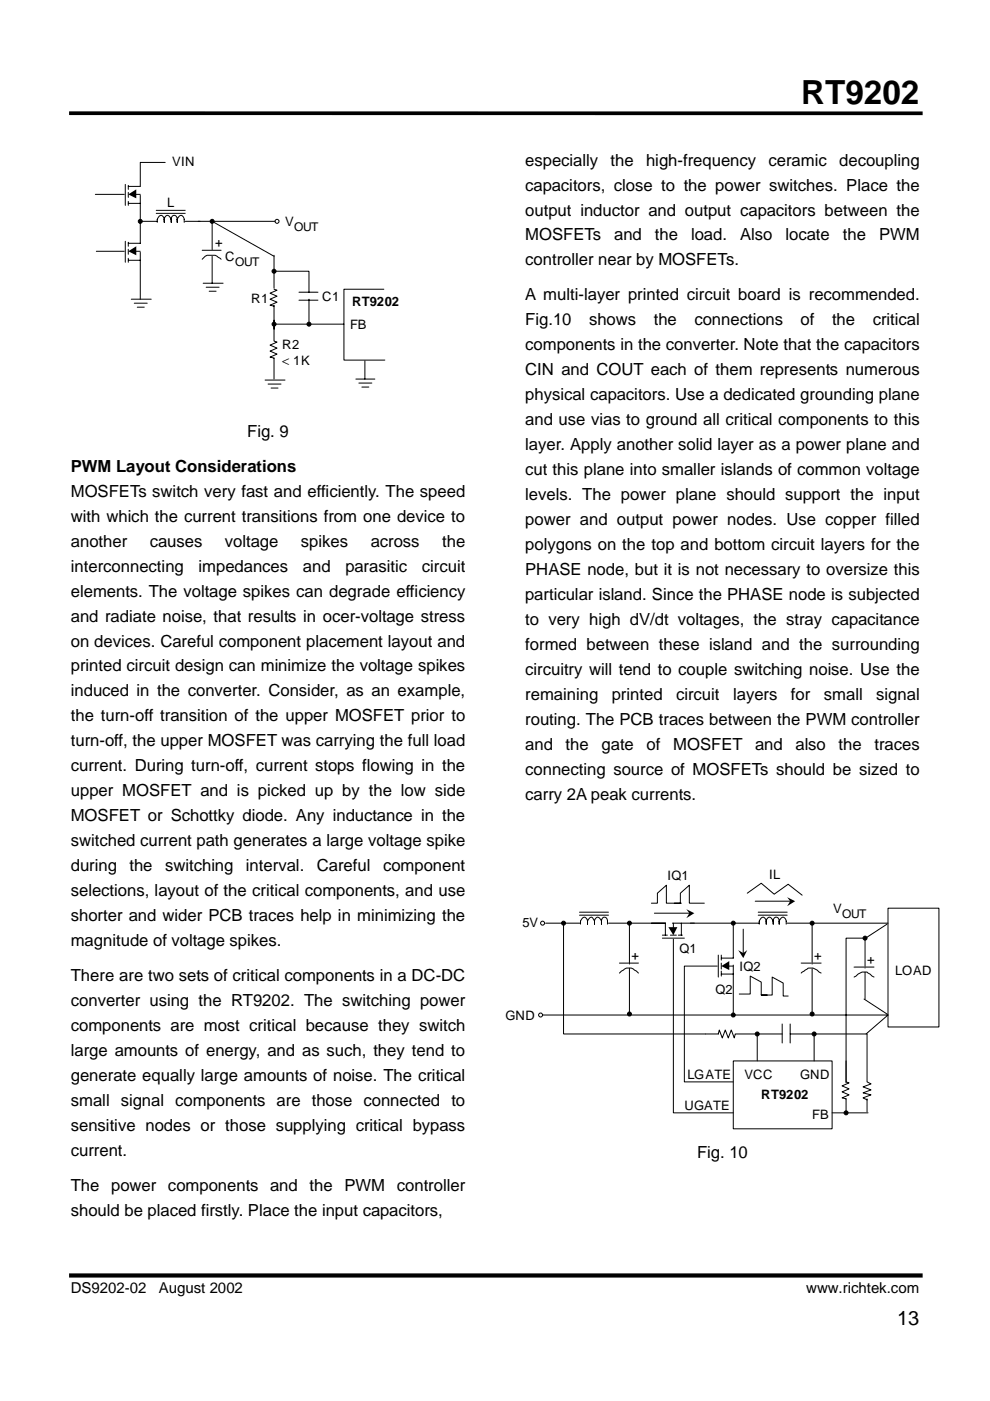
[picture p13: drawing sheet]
<svg xmlns="http://www.w3.org/2000/svg" width="210mm" height="297mm" viewBox="0 0 210 297" stroke-linecap="round" stroke-linejoin="round" font-family="sans-serif">
<defs><g id="words">
<text font-size="7" x="169.9" y="21.9">RT9202</text>
<text font-size="4.2" x="190.2" y="280.9">13</text>
<g font-size="3.5">
<text x="111.4" y="35.1">especially</text>
<text x="129.5" y="35.1">the</text>
<text x="137" y="35.1">high-frequency</text>
<text x="163" y="35.1">ceramic</text>
<text x="177.9" y="35.1">decoupling</text>
<text x="111.4" y="40.4">capacitors, close to the power switches. Place the</text>
<text x="111.4" y="45.7">output inductor and output capacitors between the</text>
<text x="111.4" y="51">MOSFETs</text>
<text x="130.2" y="51">and</text>
<text x="138.9" y="51">the</text>
<text x="146.5" y="51">load.</text>
<text x="156.9" y="51">Also</text>
<text x="166.5" y="51">locate</text>
<text x="178.7" y="51">the</text>
<text x="186.4" y="51">PWM</text>
<text x="111.4" y="56.3">controller near by MOSFETs.</text>
<text x="111.4" y="63.7">A multi-layer printed circuit board is recommended.</text>
<text x="111.4" y="69">Fig.10</text>
<text x="124.9" y="69">shows</text>
<text x="138.6" y="69">the</text>
<text x="147.2" y="69">connections</text>
<text x="169.8" y="69">of</text>
<text x="176.4" y="69">the</text>
<text x="185" y="69">critical</text>
<text x="111.4" y="74.3">components in the converter. Note that the capacitors</text>
<text x="111.4" y="79.6">CIN and COUT each of them represents numerous</text>
<text x="111.4" y="84.9">physical capacitors. Use a dedicated grounding plane</text>
<text x="52.4" y="92.6">Fig. 9</text>
<text x="111.4" y="90.1">and use vias to ground all critical components to this</text>
<text x="111.4" y="95.4">layer. Apply another solid layer as a power plane and</text>
<text x="15" y="100">PWM Layout Considerations</text>
<text x="111.4" y="100.7">cut this plane into smaller islands of common voltage</text>
<text x="15" y="105.3">MOSFETs switch very fast and efficiently. The speed</text>
<text x="111.4" y="106">levels. The power plane should support the input</text>
<text x="15" y="110.6">with which the current transitions from one device to</text>
<text x="111.4" y="111.3">power and output power nodes. Use copper filled</text>
<text x="15" y="115.9">another</text>
<text x="31.8" y="115.9">causes</text>
<text x="47.7" y="115.9">voltage</text>
<text x="63.8" y="115.9">spikes</text>
<text x="78.6" y="115.9">across</text>
<text x="93.7" y="115.9">the</text>
<text x="111.4" y="116.6">polygons on the top and bottom circuit layers for the</text>
<text x="15" y="121.2">interconnecting</text>
<text x="42.1" y="121.2">impedances</text>
<text x="64.2" y="121.2">and</text>
<text x="73.3" y="121.2">parasitic</text>
<text x="89.5" y="121.2">circuit</text>
<text x="111.4" y="121.9">PHASE node, but it is not necessary to oversize this</text>
<text x="15" y="126.5">elements. The voltage spikes can degrade efficiency</text>
<text x="15" y="131.8">and radiate noise, that results in ocer-voltage stress</text>
<text x="111.4" y="127.2">particular island. Since the PHASE node is subjected</text>
<text x="15" y="137.1">on devices. Careful component placement layout and</text>
<text x="111.4" y="132.5">to very high dV/dt voltages, the stray capacitance</text>
<text x="111.4" y="137.8">formed between these island and the surrounding</text>
<text x="15" y="142.4">printed circuit design can minimize the voltage spikes</text>
<text x="111.4" y="143.1">circuitry will tend to couple switching noise. Use the</text>
<text x="15" y="147.7">induced in the converter. Consider, as an example,</text>
<text x="111.4" y="148.4">remaining</text>
<text x="129.7" y="148.4">printed</text>
<text x="143.3" y="148.4">circuit</text>
<text x="155.4" y="148.4">layers</text>
<text x="167.7" y="148.4">for</text>
<text x="174.7" y="148.4">small</text>
<text x="185.8" y="148.4">signal</text>
<text x="15" y="152.9">the turn-off transition of the upper MOSFET prior to</text>
<text x="111.4" y="153.6">routing. The PCB traces between the PWM controller</text>
<text x="15" y="158.2">turn-off, the upper MOSFET was carrying the full load</text>
<text x="111.4" y="158.9">and</text>
<text x="119.9" y="158.9">the</text>
<text x="127.5" y="158.9">gate</text>
<text x="137.1" y="158.9">of</text>
<text x="142.7" y="158.9">MOSFET</text>
<text x="160.1" y="158.9">and</text>
<text x="168.6" y="158.9">also</text>
<text x="177.8" y="158.9">the</text>
<text x="185.4" y="158.9">traces</text>
<text x="15" y="163.5">current. During turn-off, current stops flowing in the</text>
<text x="111.4" y="164.2">connecting source of MOSFETs should be sized to</text>
<text x="15" y="168.8">upper MOSFET and is picked up by the low side</text>
<text x="111.4" y="169.5">carry 2A peak currents.</text>
<text x="15" y="174.1">MOSFET or Schottky diode. Any inductance in the</text>
<text x="15" y="179.4">switched current path generates a large voltage spike</text>
<text x="15" y="184.7">during</text>
<text x="27.4" y="184.7">the</text>
<text x="35" y="184.7">switching</text>
<text x="52.1" y="184.7">interval.</text>
<text x="67.2" y="184.7">Careful</text>
<text x="81.2" y="184.7">component</text>
<text x="15" y="190">selections, layout of the critical components, and use</text>
<text x="15" y="195.3">shorter and wider PCB traces help in minimizing the</text>
<text x="15" y="200.6">magnitude of voltage spikes.</text>
<text x="15" y="208">There are two sets of critical components in a DC-DC</text>
<text x="15" y="213.3">converter using the RT9202. The switching power</text>
<text x="15" y="218.6">components are most critical because they switch</text>
<text x="15" y="223.9">large amounts of energy, and as such, they tend to</text>
<text x="15" y="229.1">generate equally large amounts of noise. The critical</text>
<text x="15" y="234.4">small signal components are those connected to</text>
<text x="15" y="239.7">sensitive nodes or those supplying critical bypass</text>
<text x="15" y="245">current.</text>
<text x="147.8" y="245.5">Fig. 10</text>
<text x="15" y="252.4">The power components</text>
<text x="15" y="257.7">should be placed firstly. Place the input capacitors,</text>
<text x="57.3" y="252.4">and</text>
<text x="65.6" y="252.4">the</text>
<text x="73" y="252.4">PWM</text>
<text x="84.1" y="252.4">controller</text>
</g>
<g font-size="3.2">
<text x="15" y="274">DS9202-02</text>
<text x="33.7" y="274">August 2002</text>
<text x="170.9" y="274">www.richtek.com</text>
</g>
<g font-size="2.8">
<text x="36.5" y="35.3">VIN</text>
<text x="35.5" y="44">L</text>
<text x="60.5" y="48">V</text>
<text x="45.6" y="52.4">+</text>
<text x="47.7" y="55.4">C</text>
<text x="53.2" y="64.3">R1</text>
<text x="68.3" y="63.9">C1</text>
<text x="74.6" y="64.9">RT9202</text>
<text x="74.2" y="69.8">FB</text>
<text x="59.8" y="74">R2</text>
<text x="59.8" y="77.4">&lt; 1K</text>
<text x="141.5" y="186.6">IQ1</text>
<text x="163.1" y="186.4">IL</text>
<text x="110.8" y="196.6">5V</text>
<text x="176.7" y="193.6">V</text>
<text x="133.9" y="203.6">+</text>
<text x="144" y="202.1">Q1</text>
<text x="172.6" y="203.6">+</text>
<text x="156.8" y="205.9">IQ2</text>
<text x="183.9" y="204.4">+</text>
<text x="189.8" y="206.7">LOAD</text>
<text x="151.7" y="210.8">Q2</text>
<text x="107.2" y="216.3">GND</text>
<text x="145.7" y="228.8">LGATE</text>
<text x="157.8" y="228.8">VCC</text>
<text x="161.4" y="233">RT9202</text>
<text x="169.7" y="228.8">GND</text>
<text x="145.1" y="235.3">UGATE</text>
<text x="172.2" y="237.2">FB</text>
</g>
<g font-size="2.5">
<text x="62.4" y="49">OUT</text>
<text x="49.8" y="56.5">OUT</text>
<text x="178.6" y="194.7">OUT</text>
</g>
</g></defs>
<path d="M14.6 24h181" fill="none" stroke="#000" stroke-width=".78" stroke-linecap="butt"/>
<path d="M14.6 270.4h181" fill="none" stroke="#000" stroke-width=".89" stroke-linecap="butt"/>
<path d="M160.3 219.2h5.5" fill="none" stroke="#000" stroke-width=".21"/>
<path d="M167.5 219.2h16.3z" fill="#fff"/>
<path d="M131.3 206.3l.5-.4a2.32 2.32 0 0 1 2.5-.4l1.1 .8M131.3 204.2h4.1M149.5 219.2h2.8l.2-.8 .6 1.7 .7-1.7 .6 1.7 .6-1.7 .7 1.7 .2-.9h4.4M165.8 217.1v4M167.5 219.2h16.3M167.5 217.1v4" fill="none" stroke="#000" stroke-width=".21"/>
<path d="M133.5 195.9v8.5z" fill="#fff"/>
<path d="M133.5 195.9v8.5" fill="none" stroke="#000" stroke-width=".21"/>
<path d="M133.5 205.3v9.9z" fill="#fff"/>
<g fill="none" stroke="#000" stroke-width=".21">
<path d="M115.7 195.7h7.4M122.9 194h6.1M122.9 193.4h6.1M124.6 195.3a.68 .68 0 0 0-.5-.8 .68 .68 0 0 0-.9 .5l-.1 .3v.6M124.6 195.3a.93 .93 0 0 1 1-.8l.4 .8M124.6 195.3v.6M126 195.3a.68 .68 0 0 1 .6-.8 .68 .68 0 0 1 .8 .5l.1 .3M126 195.3v.6M127.5 195.3a.66 .66 0 0 1 .7-.8 .66 .66 0 0 1 .6 .8v.6M127.5 195.3v.6M129 195.7h12.1v2.6M140.4 198.3h1.1"/>
<path d="M140.4 198.9h4.7M142.1 198.3h1.3M142.6 195.7h4.6M142.8 195.7v1.3M143.8 198.3h.9M144.5 195.7v2.6M155.5 195.7v7.4h-2.6M133.5 205.3v9.9M152.3 202.5v4.7M152.9 202.5v1.1M152.9 204.2v1.3M152.9 205.9v1"/>
<path d="M152.9 206.5h2.6M154.2 204.8h1.3M155.5 204.6v10.4M181.1 207.2l.4-.3a2.02 2.02 0 0 1 3-.4l.8 .7M181.1 205h4.2M183.8 219.2v10.2l.9 .4-1.7 .6 1.7 .7-1.7 .6 1.7 .4-1.7 .7 .8 .4M179.4 224.9v4.5l.6 .2-1.5 .6 1.5 .7-1.5 .6 1.5 .6-1.5 .7 .9 .2v2.7M183.8 233v2.7"/>
</g>
<path d="M141.7 196.6h1.9l-.8 1.7zM152.9 204.8l1.7-1v1.9z" fill="#000"/>
<path d="M183.4 199.1v6.2z" fill="#fff"/>
<g fill="none" stroke="#000" stroke-width=".21">
<path d="M146.4 195.7h14.6M160.8 194h6.1M160.8 193.4h6.1M162.5 195.3a.68 .68 0 0 0-.6-.8 .68 .68 0 0 0-.8 .5l-.1 .3v.6M162.5 195.3a.68 .68 0 0 1 .5-.8 .68 .68 0 0 1 .8 .5l.1 .3M162.5 195.3v.6M163.9 195.3a.66 .66 0 0 1 .7-.8 .66 .66 0 0 1 .6 .8M163.9 195.3v.6M165.2 195.3a.93 .93 0 0 1 1-.8 1.29 1.29 0 0 1 .5 1.4M165.2 195.3v.6M166.9 195.7h21.4M183.4 199.1v6.2"/>
<path d="M169.9 206.3l1.2-.8a1.91 1.91 0 0 1 2.6 .6l.4 .2M169.9 204.2h4.2M183.4 206.1v5.7"/>
</g>
<path d="M172.2 195.9v8.5z" fill="#fff"/>
<path d="M172.2 195.9v8.5" fill="none" stroke="#000" stroke-width=".21"/>
<path d="M172.2 205.3v9.9z" fill="#fff"/>
<g fill="none" stroke="#000" stroke-width=".21">
<path d="M26.6 39.1v4.4M27.2 39.3v.9M35 34.4h-5.3v5.1h-2.5M20.2 41.2h6.2M20.4 53.3h6M26.6 51.2v4.4M27.2 40.8v1M27.2 42.7v.8M27.2 51.4v.8M27.2 52.9v1M27.2 54.8v.8M27.2 43.1h2.5"/>
<path d="M27.2 55.2h2.5M28.5 41.2h1.2M28.5 53.3h1.2M29.7 41.4v10.2h-2.5M29.7 53.5v9.9M30.2 46.9h3.1M33.1 45.2h6.2M33.1 44.6h6.2M34.8 46.5a.68 .68 0 0 0-.5-.8 .68 .68 0 0 0-.8 .5l-.2 .3v.6M34.8 46.5a.68 .68 0 0 1 .5-.8 .68 .68 0 0 1 .8 .5l.2 .3M34.8 46.5v.6M36.3 46.5a.66 .66 0 0 1 .6-.8 .66 .66 0 0 1 .7 .8"/>
<path d="M36.3 46.5v.6M37.6 46.5a.93 .93 0 0 1 1-.8 1.29 1.29 0 0 1 .5 1.4M37.6 46.5v.6M39.3 46.9h3.1M42.9 55l1-.9a3 3 0 0 1 2.8 .7l.2 .2M42.9 53.1h4M45 54.3v5.7M43.1 60h4.2M43.7 60.9h2.8M44.3 61.7h1.5M119.5 195.7v23.5h30M138.1 191.5h1.3v-2.1l1.9-1.7v3.8h3.2"/>
<path d="M138.7 193.6h7.9M142.8 199.1v36.8h12.7M143 191.5h1.3v-2.1l1.9-1.7v3.8h3.1M157.6 197v5.5M158.4 189.4l3-2.1 2.7 2.3 3-2.1 3 2.3M160.1 191.1h7.9M183.2 198.9h-3.8v30.7M188.1 195.9l-4.9 3.2M188.3 192.6h10.8v25.1h-10.8zM115 215.2h73.3l-4.7 4M152.1 204.8h-7v24.6h10.4M156.7 210.8h2.4v-3.9l2.3 1.3v2.8h1.3"/>
<path d="M160.5 219.2v5.7M161.4 211h2.3v-3.8l2.4 1.2v2.8h1M172.2 205.3v9.9M172.6 219.2v5.7M183.2 211.8l4.9 3.2M155.5 224.9h20.9v14.4h-20.9zM176.4 235.9h7.6"/>
<circle cx="115" cy="195.7" r=".42"/>
<circle cx="114.6" cy="215.2" r=".42"/>
</g>
<path d="M27.2 41.2l1.7-1v1.9zM27.2 53.3l1.7-1.1v1.9zM145.5 192.8l1.7 .8-1.7 1.1 .7-1.1zM166.9 190.2l1.7 .9-1.7 1 .6-1zM156.5 201.4l1.1 .7 .8-.7-.8 1.7z" fill="#000"/>
<g fill="#000" stroke="#000" stroke-width=".21">
<circle cx="29.7" cy="46.9" r=".42"/>
<circle cx="119.5" cy="195.7" r=".42"/>
<circle cx="133.5" cy="195.7" r=".42"/>
<circle cx="155.5" cy="195.7" r=".42"/>
<circle cx="172.2" cy="195.7" r=".42"/>
<circle cx="183.4" cy="198.9" r=".42"/>
<circle cx="133.5" cy="215" r=".42"/>
<circle cx="155.5" cy="215.2" r=".42"/>
<circle cx="160.5" cy="219.2" r=".42"/>
<circle cx="172.2" cy="215" r=".42"/>
<circle cx="172.6" cy="219.2" r=".42"/>
<circle cx="179.4" cy="235.9" r=".42"/>
</g>
<path d="M45 47.1v6z" fill="#fff"/>
<path d="M42 46.9h16.3M45 47.1v6M58.1 54.1v7M58.1 61.3l.6 .2-1.4 .7 1.4 .6-1.4 .6 1.4 .7-1.4 .6 .8 .2M58.1 67.9v4.4l.6 .2-1.4 .7 1.4 .6-1.4 .6 1.4 .7-1.4 .6 .8 .2v4.5M58.1 64.7v5.1" fill="none" stroke="#000" stroke-width=".21"/>
<circle cx="45" cy="46.9" r=".42" fill="#000" stroke="#000" stroke-width=".21"/>
<path d="M65.5 63.4v5.3z" fill="#fff"/>
<g fill="none" stroke="#000" stroke-width=".21">
<path d="M45 46.9l13.1 7.4M58.1 57.5h7.4v4.5M27.8 63.4h4.3M28.5 64.3h2.7M29.1 65.1h1.5M58.1 68.7h14.8M63.4 63.6h4M63.4 62h4M65.5 63.4v5.3M77.4 76.6v3.8M81.4 61.3h-8.5v15h8.7M56.2 80.6h4.2"/>
<path d="M56.8 81.4h2.8M57.5 82.3h1.4M75.5 80.4h4M76.1 81.2h2.7M76.7 82.1h1.5"/>
<circle cx="58.7" cy="46.9" r=".42"/>
</g>
<g fill="#000" stroke="#000" stroke-width=".21">
<circle cx="58.1" cy="57.5" r=".42"/>
<circle cx="58.1" cy="68.7" r=".42"/>
<circle cx="65.5" cy="68.7" r=".42"/>
</g>
<use href="#words"/>
</svg>
